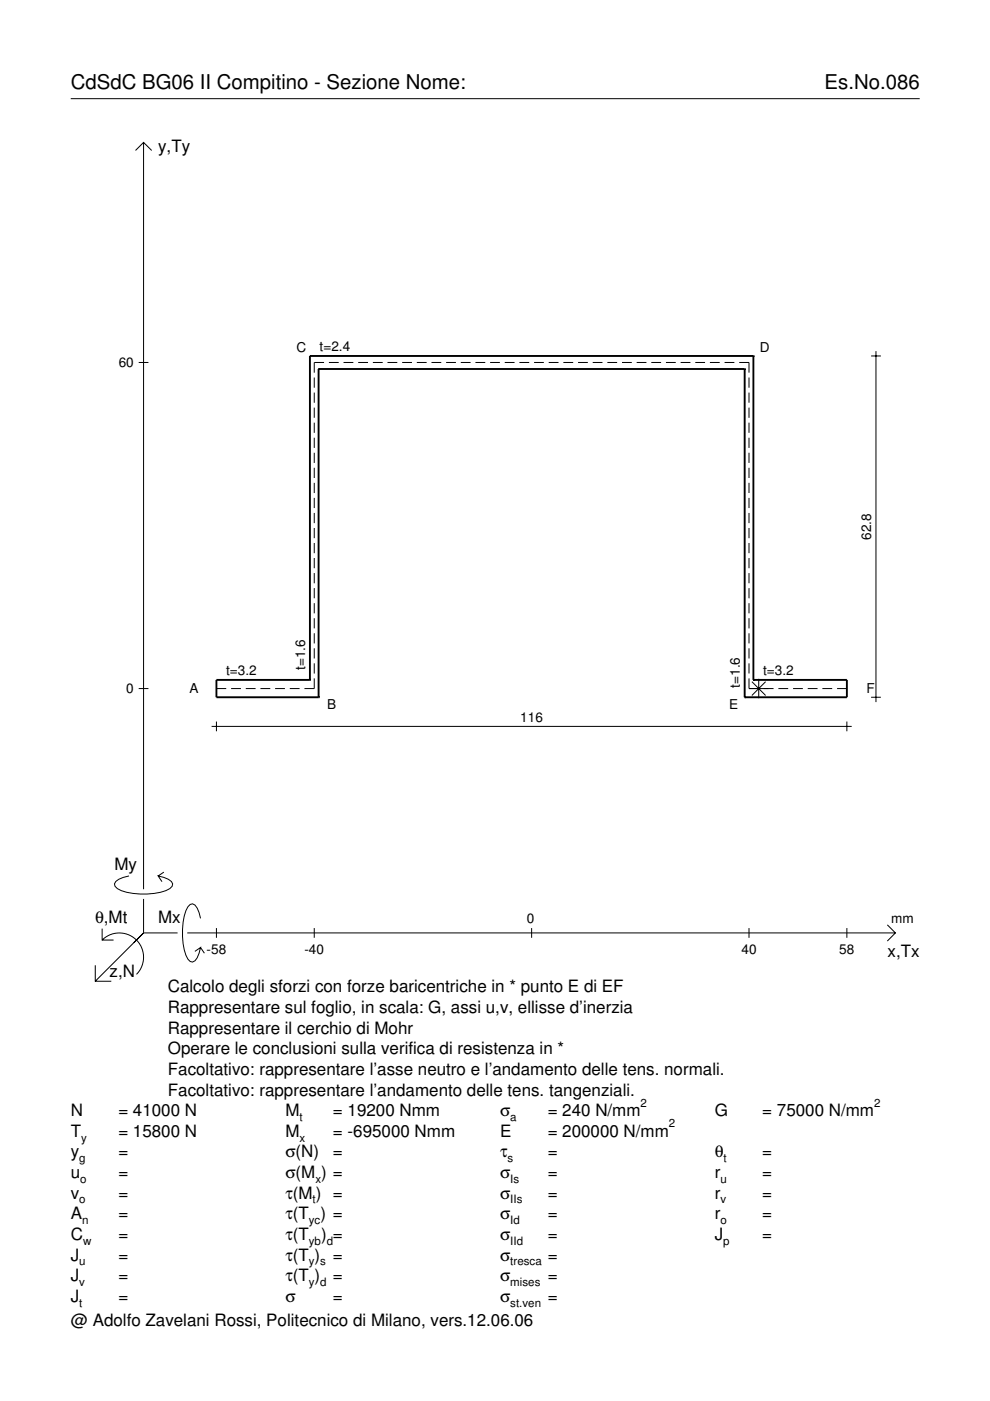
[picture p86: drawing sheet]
<svg xmlns="http://www.w3.org/2000/svg" width="210mm" height="297mm" viewBox="0 0 210 297" stroke-linecap="round" stroke-linejoin="round" font-family="sans-serif">
<defs><g id="words">
<g font-size="4.3">
<text x="15" y="18.9">CdSdC BG06 II Compitino - Sezione Nome:</text>
<text x="174.8" y="18.9">Es.No.086</text>
</g>
<g font-size="3.6">
<text x="33.5" y="32.3">y,Ty</text>
<text x="24.3" y="184.4">My</text>
<text x="20.1" y="195.7">θ,Mt</text>
<text x="33.5" y="195.7">Mx</text>
<text x="188.2" y="203">x,Tx</text>
<text x="23.2" y="207.1">z,N</text>
<text x="35.6" y="210.4">Calcolo degli sforzi con forze baricentriche in * punto E di EF</text>
<text x="35.6" y="214.8">Rappresentare sul foglio, in scala: G, assi u,v, ellisse d’inerzia</text>
<text x="35.6" y="219.2">Rappresentare il cerchio di Mohr</text>
<text x="35.6" y="223.5">Operare le conclusioni sulla verifica di resistenza in *</text>
<text x="35.6" y="227.9">Facoltativo: rappresentare l’asse neutro e l’andamento delle tens. normali.</text>
<text x="35.6" y="232.3">Facoltativo: rappresentare l’andamento delle tens. tangenziali.</text>
<text x="15" y="236.7">N</text>
<text x="25.1" y="236.7">= 41000 N</text>
<text x="60.5" y="236.7">M</text>
<text x="70.6" y="236.7">= 19200 Nmm</text>
<text x="106" y="236.7">σ</text>
<text x="116.1" y="236.7">= 240 N/mm</text>
<text x="151.5" y="236.7">G</text>
<text x="161.6" y="236.7">= 75000 N/mm</text>
<text x="15" y="241">T</text>
<text x="15" y="245.4">y</text>
<text x="25.1" y="241">= 15800 N</text>
<text x="25.1" y="245.4">=</text>
<text x="60.5" y="241">M</text>
<text x="60.5" y="245.4">σ(N)</text>
<text x="70.6" y="241">= -695000 Nmm</text>
<text x="70.6" y="245.4">=</text>
<text x="106" y="241">E</text>
<text x="106" y="245.4">τ</text>
<text x="116.1" y="241">= 200000 N/mm</text>
<text x="116.1" y="245.4">=</text>
<text x="151.5" y="245.4">θ</text>
<text x="161.6" y="245.4">=</text>
<text x="15" y="249.8">u</text>
<text x="25.1" y="249.8">=</text>
<text x="60.5" y="249.8">σ(M ) =</text>
<text x="106" y="249.8">σ</text>
<text x="116.1" y="249.8">=</text>
<text x="151.5" y="249.8">r</text>
<text x="161.6" y="249.8">=</text>
<text x="15" y="254.2">v</text>
<text x="25.1" y="254.2">=</text>
<text x="60.5" y="254.2">τ(M ) =</text>
<text x="106" y="254.2">σ</text>
<text x="116.1" y="254.2">=</text>
<text x="151.5" y="254.2">r</text>
<text x="161.6" y="254.2">=</text>
<text x="15" y="258.5">A</text>
<text x="15" y="262.9">C</text>
<text x="25.1" y="258.5">=</text>
<text x="25.1" y="262.9">=</text>
<text x="60.5" y="258.5">τ(T ) =</text>
<text x="60.5" y="262.9">τ(T</text>
<text x="68.1" y="262.9">) =</text>
<text x="106" y="258.5">σ</text>
<text x="106" y="262.9">σ</text>
<text x="116.1" y="258.5">=</text>
<text x="116.1" y="262.9">=</text>
<text x="151.5" y="258.5">r</text>
<text x="151.5" y="262.9">J</text>
<text x="161.6" y="258.5">=</text>
<text x="161.6" y="262.9">=</text>
<text x="15" y="267.3">J</text>
<text x="25.1" y="267.3">=</text>
<text x="60.5" y="267.3">τ(T )</text>
<text x="70.6" y="267.3">=</text>
<text x="106" y="267.3">σ</text>
<text x="116.1" y="267.3">=</text>
<text x="15" y="271.7">J</text>
<text x="25.1" y="271.7">=</text>
<text x="60.5" y="271.7">τ(T )</text>
<text x="70.6" y="271.7">=</text>
<text x="106" y="271.7">σ</text>
<text x="116.1" y="271.7">=</text>
<text x="15" y="281.2">@ Adolfo Zavelani Rossi, Politecnico di Milano, vers.12.06.06</text>
<text x="15" y="276">J</text>
<text x="25.1" y="276">=</text>
<text x="60.5" y="276">σ</text>
<text x="70.6" y="276">=</text>
<text x="106" y="276">σ</text>
<text x="116.1" y="276">=</text>
</g>
<g font-size="2.9">
<text x="25.2" y="77.9">60</text>
<text x="62.8" y="74.7">C</text>
<text x="67.8" y="74.4">t=2.4</text>
<text x="161.1" y="74.7">D</text>
<text x="184.7" y="114.5" transform="rotate(-90 184.7 114.5)">62.8</text>
<text x="47.9" y="143.1">t=3.2</text>
<text x="64.7" y="142.1" transform="rotate(-90 64.7 142.1)">t=1.6</text>
<text x="161.8" y="143.1">t=3.2</text>
<text x="26.8" y="147">0</text>
<text x="40.2" y="146.9">A</text>
<text x="156.9" y="145.8" transform="rotate(-90 156.9 145.8)">t=1.6</text>
<text x="183.7" y="146.9">F</text>
<text x="69.4" y="150.4">B</text>
<text x="110.3" y="153">116</text>
<text x="154.6" y="150.4">E</text>
<text x="111.7" y="195.7">0</text>
<text x="189" y="195.7">mm</text>
<text x="43.8" y="202.2">-58</text>
<text x="64.5" y="202.2">-40</text>
<text x="157.2" y="202.2">40</text>
<text x="178" y="202.2">58</text>
</g>
<g font-size="2.4">
<text x="63.5" y="237.7">t</text>
<text x="108.2" y="237.7">a</text>
<text x="135.8" y="234.7">2</text>
<text x="141.8" y="239">2</text>
<text x="185.3" y="234.7">2</text>
<text x="17.2" y="242">y</text>
<text x="63.5" y="242">x</text>
<text x="16.8" y="246.4">g</text>
<text x="17" y="250.8">o</text>
<text x="66.9" y="250.8">x</text>
<text x="107.6" y="246.4">s</text>
<text x="108.2" y="250.8">Is</text>
<text x="152.7" y="250.8">u</text>
<text x="153.4" y="246.4">t</text>
<text x="16.8" y="255.2">o</text>
<text x="66.3" y="255.2">t</text>
<text x="108.2" y="255.2">IIs</text>
<text x="152.7" y="255.2">v</text>
<text x="17.4" y="259.5">n</text>
<text x="17.6" y="263.9">w</text>
<text x="65.5" y="259.5">yc</text>
<text x="65.5" y="263.9">yb d</text>
<text x="108.2" y="259.5">Id</text>
<text x="108.2" y="263.9">IId</text>
<text x="152.7" y="259.5">o</text>
<text x="153.3" y="263.9">p</text>
<text x="16.8" y="268.3">u</text>
<text x="65.5" y="268.3">y s</text>
<text x="108.2" y="268.3">tresca</text>
<text x="16.8" y="272.7">v</text>
<text x="65.5" y="272.7">y d</text>
<text x="108.2" y="272.7">mises</text>
<text x="16.8" y="277">t</text>
<text x="108.2" y="277">st.ven</text>
</g>
</g></defs>
<g fill="none" stroke="#000" stroke-width=".21">
<path d="M15 20.9h180M28.7 31.9l1.7-1.7 1.8 1.7M30.4 30.2v158.3M29.4 76.9h2.1M68.7 76.9h-2.1v2.1M69.7 76.9h2.1M72.8 76.9h2.1M75.9 76.9h2.1M79.1 76.9h2M82.2 76.9h2M85.3 76.9h2M88.4 76.9h2.1"/>
<path d="M91.5 76.9h2.1M94.6 76.9h2.1M97.7 76.9h2.1M100.8 76.9h2.1M103.9 76.9h2.1M107 76.9h2.1M110.1 76.9h2.1M113.2 76.9h2.1M116.3 76.9h2.1M119.4 76.9h2.1M122.6 76.9h2M125.7 76.9h2"/>
<path d="M128.8 76.9h2M131.9 76.9h2.1M135 76.9h2.1M138.1 76.9h2.1M141.2 76.9h2.1M144.3 76.9h2.1M147.4 76.9h2.1M150.5 76.9h2.1M153.6 76.9h2.1M156.7 76.9h2.1v2.1M184.7 75.5h2.1M185.7 74.4v74.5"/>
<path d="M66.6 80v2.2M66.6 83.2v2.2M66.6 86.4v2.2M66.6 89.6v2.2M66.6 92.8v2.2M66.6 96v2.2M66.6 99.2v2.1M158.8 80v2.2M158.8 83.2v2.2M158.8 86.4v2.2M158.8 89.6v2.2M158.8 92.8v2.2"/>
<path d="M158.8 96v2.2M158.8 99.2v2.1M66.6 102.4v2.1M66.6 105.6v2.1M66.6 108.8v2.1M66.6 111.9v2.2M66.6 115.1v2.2M66.6 118.3v2.2M158.8 102.4v2.1M158.8 105.6v2.1M158.8 108.8v2.1M158.8 111.9v2.2"/>
<path d="M158.8 115.1v2.2M158.8 118.3v2.2M66.6 121.5v2.2M66.6 124.7v2.2M66.6 127.9v2.1M66.6 131.1v2.1M66.6 134.3v2.1M66.6 137.5v2.1M158.8 121.5v2.2M158.8 124.7v2.2M158.8 127.9v2.1M158.8 131.1v2.1"/>
<path d="M158.8 134.3v2.1M158.8 137.5v2.1M29.4 146h2.1M44.9 154h135.7M45.9 146h2.1M45.9 153v2M49 146h2.1M52.1 146h2.1M55.2 146h2.1M58.3 146h2.1M61.4 146h2.1M66.6 143.8v2.2h-2.1"/>
<path d="M66.6 140.6v2.2M158.8 143.8v2.2h5.2M158.8 140.6v2.2M159.4 144.5l2.9 3M160.9 143.9v4.2M162.3 144.5l-2.9 3M165 146h2.1M168.1 146h2.1M171.3 146h2M174.4 146h2M177.5 146h2.1M179.6 153v2"/>
<path d="M184.7 147.8h2.1M21.7 199.3a5.1 5.1 0 0 1 7.2 0 5.1 5.1 0 0 1 0 7.3M21.7 196.9v2.4h2.4M27.3 185.7a3.6 3.6 0 0 0-3 1.7l.1 .5a5.6 5.6 0 0 0 3.8 1.5 13.4 13.4 0 0 0 7.8-1l.5-.5 .1-.5a3.6 3.6 0 0 0-3.1-1.7l.8 1.2M30.4 190.6v7.2M30.4 197.8l-10.2 10.2M30.4 197.8h7.2M34.7 184.9l-1.2 .8M39.7 197.8h150.1M42.5 194.7a3.6 3.6 0 0 0-1.7-3.1l-.5 .2a5.7 5.7 0 0 0-1.5 3.7 13.3 13.3 0 0 0 1 7.9l.5 .5 .5 .1a3.6 3.6 0 0 0 1.7-3.1l-1.2 .8M45.9 196.8v2M66.6 196.8v2"/>
<path d="M112.7 196.8v2M158.8 196.8v2M179.6 196.8v2M188.1 196.1l1.7 1.7-1.7 1.7M20.2 204.7v3.3h3.4M42.5 200.9l.8 1.2"/>
</g>
<g fill="none" stroke="#000" stroke-width=".4">
<path d="M65.7 75.5h.1M65.7 75.5v68.7M65.7 75.5h94M67.5 78.2h.1M67.5 78.2v69.6M67.5 78.2h90.4M157.9 78.2h.1M157.9 78.2v69.6M159.7 75.5h.1M159.7 75.5v68.7M65.7 144.2h.1M65.7 144.2h-19.8v3.6h21.6"/>
<path d="M67.5 147.8h.1M157.9 147.8h.1M159.7 144.2h.1M159.7 144.2h19.9v3.6h-21.7"/>
</g>
<use href="#words"/>
</svg>
